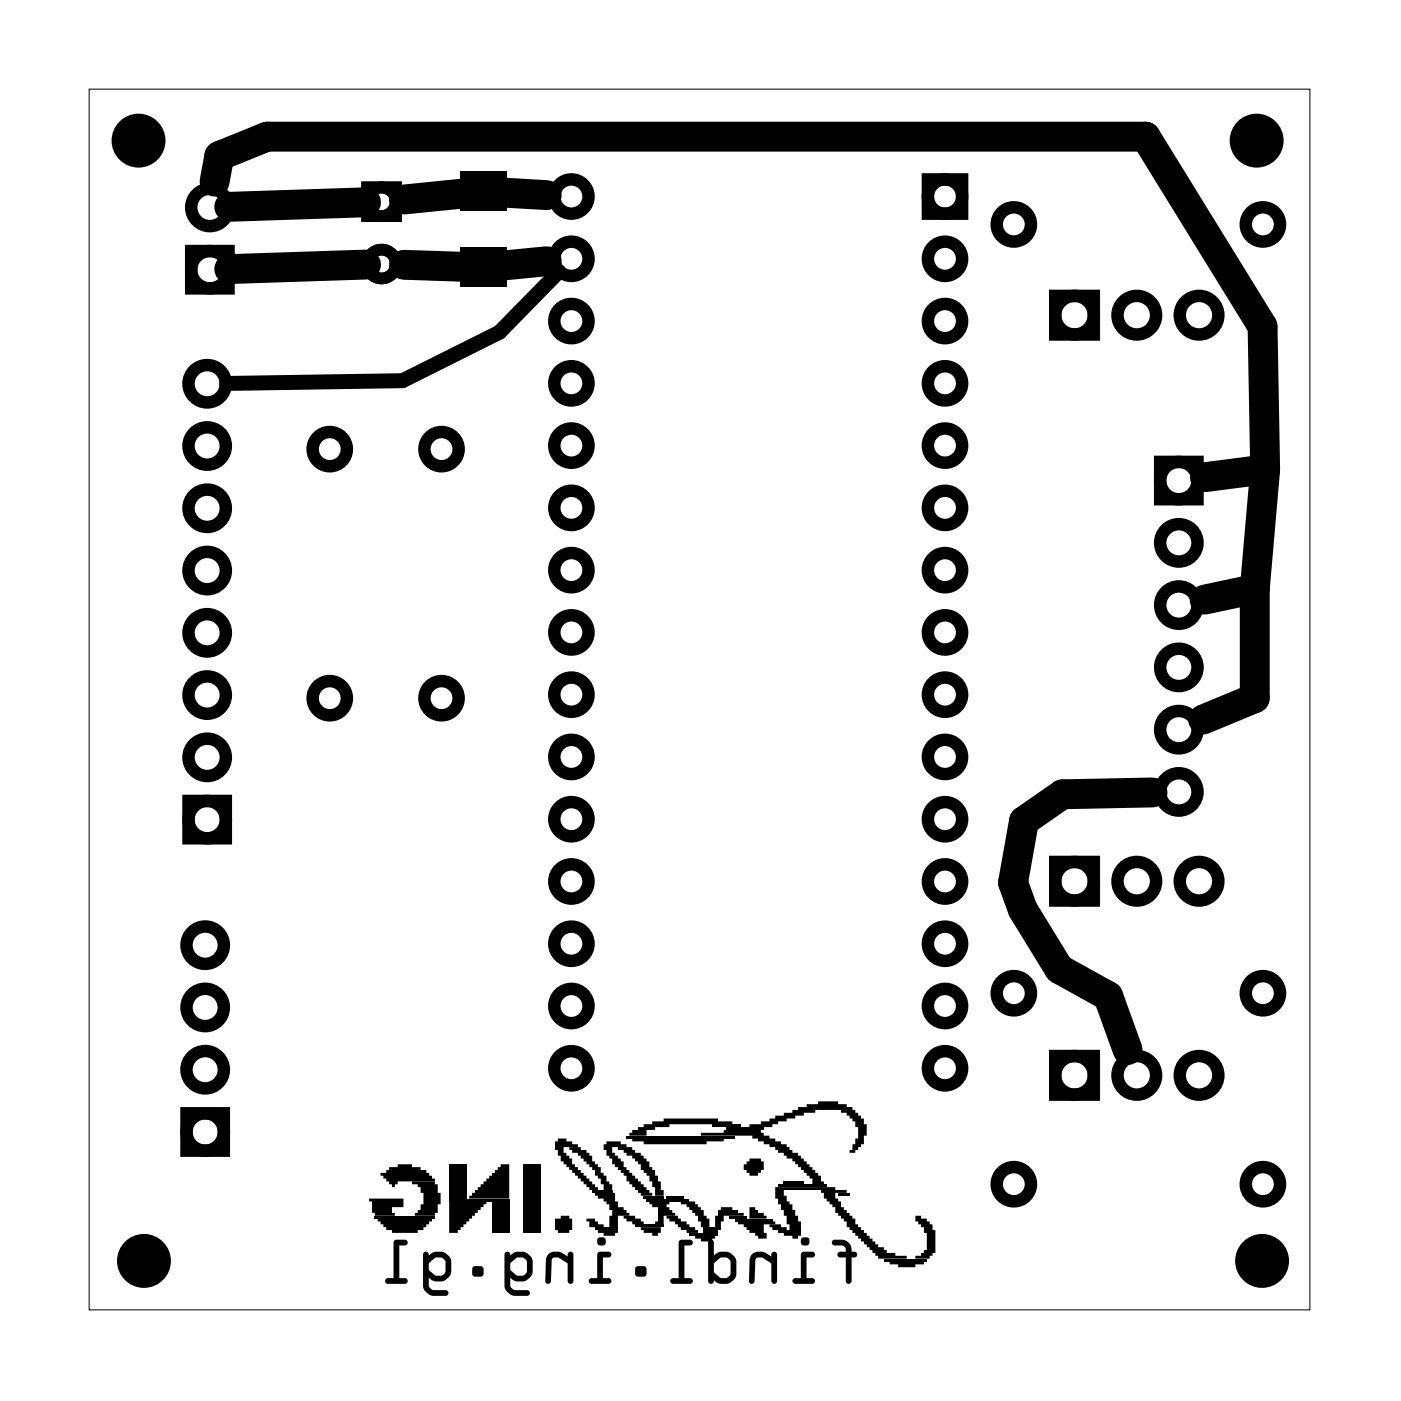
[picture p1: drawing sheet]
<svg xmlns="http://www.w3.org/2000/svg" width="57mm" height="57mm" viewBox="0 0 57 57" stroke-linecap="round" stroke-linejoin="round" font-family="sans-serif">
<path d="M3.6 3.6h49.8v49.8h-49.8z" fill="none" stroke="#000" stroke-width=".04"/>
<g fill="none" stroke="#000" stroke-width=".51">
<path d="M7.8 10.2h1.5v1.6h-1.5zM37.9 7.3h1.3v1.4h-1.3zM43 12.1h1.6v1.5h-1.6zM47.3 18.8h1.5v1.6h-1.5zM7.7 32.7h1.5v1.5h-1.5zM43 35.2h1.6v1.5h-1.6zM7.6 45.4h1.5v1.5h-1.5zM43 43.1h1.6v1.6h-1.6z"/>
<circle cx="8.5" cy="18.2" r=".76"/>
<circle cx="8.5" cy="15.7" r=".76"/>
<circle cx="8.6" cy="11" r=".76"/>
<circle cx="8.6" cy="8.5" r=".76"/>
<circle cx="13.5" cy="18.3" r=".7"/>
<circle cx="18" cy="18.3" r=".7"/>
<circle cx="23.3" cy="8" r=".7"/>
<circle cx="23.3" cy="10.6" r=".7"/>
<circle cx="23.3" cy="18.2" r=".7"/>
<circle cx="23.3" cy="15.6" r=".7"/>
<circle cx="23.3" cy="13.1" r=".7"/>
<circle cx="38.5" cy="8" r=".7"/>
<circle cx="38.5" cy="10.6" r=".7"/>
<circle cx="38.5" cy="15.6" r=".7"/>
<circle cx="38.5" cy="18.2" r=".7"/>
<circle cx="38.5" cy="13.1" r=".7"/>
<circle cx="41.4" cy="9.2" r=".7"/>
<circle cx="43.8" cy="12.9" r=".79"/>
<circle cx="46.4" cy="12.9" r=".79"/>
<circle cx="48.1" cy="19.6" r=".76"/>
<circle cx="48.9" cy="12.9" r=".79"/>
<circle cx="51.5" cy="9.2" r=".7"/>
<circle cx="8.4" cy="38.6" r=".76"/>
<circle cx="8.5" cy="23.3" r=".76"/>
<circle cx="8.5" cy="25.8" r=".76"/>
<circle cx="8.5" cy="28.4" r=".76"/>
<circle cx="8.5" cy="20.7" r=".76"/>
<circle cx="8.5" cy="33.4" r=".76"/>
<circle cx="8.5" cy="30.9" r=".76"/>
<circle cx="13.5" cy="28.5" r=".7"/>
<circle cx="18" cy="28.5" r=".7"/>
<circle cx="23.3" cy="38.5" r=".7"/>
<circle cx="23.3" cy="30.9" r=".7"/>
<circle cx="23.3" cy="36" r=".7"/>
<circle cx="23.3" cy="33.4" r=".7"/>
<circle cx="23.3" cy="28.3" r=".7"/>
<circle cx="23.3" cy="20.7" r=".7"/>
<circle cx="23.3" cy="25.8" r=".7"/>
<circle cx="23.3" cy="23.3" r=".7"/>
<circle cx="38.5" cy="30.9" r=".7"/>
<circle cx="38.5" cy="36" r=".7"/>
<circle cx="38.5" cy="33.4" r=".7"/>
<circle cx="38.5" cy="38.5" r=".7"/>
<circle cx="38.5" cy="28.3" r=".7"/>
<circle cx="38.5" cy="25.8" r=".7"/>
<circle cx="38.5" cy="23.3" r=".7"/>
<circle cx="38.5" cy="20.7" r=".7"/>
<circle cx="43.8" cy="35.9" r=".79"/>
<circle cx="46.4" cy="35.9" r=".79"/>
<circle cx="48.1" cy="22.1" r=".76"/>
<circle cx="48.1" cy="32.3" r=".76"/>
<circle cx="48.1" cy="24.7" r=".76"/>
<circle cx="48.1" cy="27.2" r=".76"/>
<circle cx="48.1" cy="29.8" r=".76"/>
<circle cx="48.9" cy="35.9" r=".79"/>
<circle cx="8.4" cy="41.1" r=".76"/>
<circle cx="8.4" cy="46.2" r=".76"/>
<circle cx="8.4" cy="43.6" r=".76"/>
<circle cx="23.3" cy="43.6" r=".7"/>
<circle cx="23.3" cy="41" r=".7"/>
<circle cx="38.5" cy="41" r=".7"/>
<circle cx="38.5" cy="43.6" r=".7"/>
<circle cx="41.4" cy="48.3" r=".7"/>
<circle cx="41.4" cy="40.5" r=".7"/>
<circle cx="43.8" cy="43.9" r=".79"/>
<circle cx="46.4" cy="43.9" r=".79"/>
<circle cx="48.9" cy="43.9" r=".79"/>
<circle cx="51.5" cy="48.3" r=".7"/>
<circle cx="51.5" cy="40.5" r=".7"/>
</g>
<g fill="#000">
<path d="M18.8 7h1.9v1.6h-1.9zM18.8 10.1h1.9v1.6h-1.9zM15.1 48.9h1.4v.3h-.5v.3h.1v.1h-.8v-.1h-.1v-.5h-.1zM15.5 47.8h.3l.1-.2h.3v-.1h.6v.1h.4v.1h.2v.1h.1v.2l.2 .1v.1h-1.5v.1l-.2 .1-.1-.2h-.1v-.1l-.3-.1zM15.4 49.7h2.2v.1h-.1l-.1 .3h-.1v.1h-.3v.1h-1v-.1h-.2v-.1h-.2v-.2l-.2-.1zM16.8 48.2h.9v.1h.2v.4h.1v.4h-.1v.4h-.2v.1h-.8v-.1l.3-.1v-.3h.1v-.4h-.1v-.3h-.2v-.1h-.2zM18.3 47.5h.7v1.4h-.7zM18.3 49h1.5v.1h-.1v.1h-.1v.2l-.2 .1v.1h-.1l-.2 .2h-.1v.1h-.1l-.1 .3h-.1v.1h-.4zM20.2 47.7h.1l.1-.2h.4v1.4h-1.7v-.1h.2v-.1l.2-.2 .1-.2h.1v-.1h.1v-.1l.3-.1zM20.1 49h.7v1.3h-.7zM21.4 47.5h.7v2.8h-.7zM22.6 46.6h.2v-.2h.3v.2h.2v.1h.3v.1h-.6v.2h.1v.1l.2 .2v.2h.2v.1h.1l.1 .2h.1v.2l.2 .1v.1h.2v.1h.1v.1h.1v.1h-.4v-.1h-.1l-.1-.2h-.1v-.1h-.1v-.1h-.1v-.2l-.3-.1v-.1h-.1l-.1-.2h-.1v-.3h-.1v-.2h-.2z"/>
<path d="M22.6 49.7h.3v-.1h.3v.1h.1v.5h-.1v.1h-.4v-.1h-.2zM23.2 46.8h.5v.1h.2v.1l.3 .1v.3h.1v.1l.2 .1v.2l.2 .2v.2l.3 .1v.2h-.4v-.2h-.1v-.2l-.2-.1v-.3h-.1v-.1l-.3-.1v-.1l-.2-.1v-.2h-.1v-.1h-.3zM23.9 49.7h.4v.1h.1v.1h.2v.2h-.6v-.3h-.1zM24.2 48.5h.8v.2h-.8zM24.3 48.7h.8v.3h.1v.2h.2v.2h.2l.1 .2h-.5v.5h-.3v-.5h.1v-.2h-.1v-.3l-.3-.1v-.1h-.2zM24.3 50.1h.9v.1h-.9zM24.4 50.2h.8v.1h-.1v.1h-.5v-.1h-.2zM24.6 46.7h.1v-.1h.6v.1h.3v.1h-.6v.2h.1l.1 .3 .2 .1v.2h.2v.1h.1l.1 .3h.1v.1l.2 .1v.1h.2l.1 .2 .2 .2v.1h-.5v-.1h-.1v-.2h-.1v-.1l-.2-.1v-.1h-.1v-.2h-.2v-.2l-.2-.1-.1-.2h-.1v-.2l-.3-.2zM25.2 46.8h.6l.1 .2h.2v.1l.3 .2v.1h.1v.2l.2 .1 .1 .5h.2v.3h.1v.3h-.4v-.4h-.1v-.2h-.1v-.2h-.1l-.1-.3h-.2v-.2h-.1l-.1-.2h-.1v-.2h-.2l-.2-.2h-.2zM25.4 49.6h.5v.1h.2l.2 .2h-.5v-.1h-.2zM26.1 50.1h.9v.2h-.2v.1h-.2v-.1h-.3zM26.3 48.8h.8v.1h-.8z"/>
<path d="M25.9 49.9h1.2v.2h-1.2zM26.5 49h.8l-.1 .2h.1l.1 .3h.1v.1h-.4v.3h-.4v-.1h.1v-.6h-.2zM27.2 49.6h.5l.1 .2h.2l.1 .3h.3l.1 .2h-.5v-.1h-.2v-.1h-.1l-.2-.3h-.2zM27.2 48.8h.7v.1h-.7zM26.4 48.9h1.7v.1h-1.7zM27.8 49h.6l.1 .2h.1v.2h.1v.2l.2 .1v.4h-.3l-.1-.5-.3-.1-.1-.3h-.1v-.1h-.2zM28.4 50.4h.8v.1h-.1v.1h-.5v-.1h-.2zM25.8 46.1h.2v-.1h.3v-.1h.3v-.2h.5v-.1h2.2v.1h.6v.2h-2.6v.1h-.6v.1h-.3v.2h-.7zM28.7 50.2h.6v.1h-.6zM28.1 50.3h1.2v.1h-1.2zM28.7 50.1h.7v.1h-.7zM25.8 46.4h3.7v.2h-.7v.1h-2.5v-.1h-.5z"/>
<path d="M29.3 49.4h.1v-.2h.5v.2h.2v.1h.2v.1h-.8l-.1 .5h-.2v-.5h.1zM29.1 45.9h1.1v.1h-1.1zM29.8 49.6h.7v.1h-.7zM30.6 49.2h.2l.1 .3h.3l.1 .2h-.7zM30.3 47.5h.2l.1-.2h.4v.1h.2v.3l-.3 .1v.2h-.3v-.2l-.3-.1zM28.6 46.2h.9v-.1h1.5l.2 .2 .4 .1v.2h.3v.1h.2l.1 .2h.1v.1h.3l.1 .3h.1v.1l.2 .1v.1h.1l.2 .2 .2 .2v.2h.1v.1h-.5v-.2h-.1v-.1h-.1l-.1-.3h-.1v-.1l-.3-.1v-.1h-.1v-.1h-.2v-.2h-.1v-.1h-.3l-.1-.2h-.2v-.1h-.2v-.1h-.3v-.2h-.2v-.1h-2.1zM29.6 46h1.6v.1h-1.6zM30 49.7h1.5v.1h-1.5zM30.1 49.8h1.5v.1h-.4v.4h.1v.2h-.4l-.1-.2h-.2l-.1-.2h-.2v-.2h-.2zM31.4 49.9h.5v.2h.2v.1h-.6zM31.7 50.2h1v.1h-1zM32 50.3h.7v.1h-.1v.1h-.3v-.1h-.3z"/>
<path d="M32 48.2h.8v.1h-.8zM31.7 48.3h2v.1h-2zM31.6 48.4h2.5v.1h-2.1l.1 .5 .2 .1v.3h.1v.2h.2v.2h.1v.4h-.5v-.3h-.1v-.3h-.1l-.1-.5h-.2v-.2h-.1zM30.6 45.9h.4v-.2h.4v-.1h.2v-.1l.7-.1v-.1h.3v-.1h.3v-.2h.5v-.1h.8v.1h.3v.2h.3v.1h-1.5v.1h-.5v.1h-.4v.1l-.7 .1v.2h-.2v.1h-.9zM33.5 48.5h1v.2h-.4v.2l.2 .1v.2h.1v.2l.3 .1v.1l.2 .1v.2h.1l.1 .3h.1v.1l.3 .1v.1h.1v.1l.2 .2v.1h.3l.1 .2h.3v.1h.5v.1h-1.2v-.1l-.2-.1v-.1l-.2-.1v-.1h-.2v-.2l-.2-.1v-.1h-.1l-.1-.2h-.1v-.1h-.2v-.3h-.1l-.1-.2h-.1v-.1h-.1v-.3h-.1v-.1h-.2l-.1-.2h-.1v-.2h-.1zM34.2 48.7h.5v.1h-.5zM34.3 45.3h.6v.1h.1l.1 .2h.1v.3h.2v.4h-.2v.4h-.1l-.1 .2h-.1v.1h-.2v-.1h.1l.1-.5h.1v-.4h-.1v-.3h-.1v-.1h-.1l-.2-.2h-.2zM37.3 49.6l.5 .1v.1l.2 .1v.3h.2v.9h-.2l-.1 .2h-.6v-.1h.3l.1-.2h.1v-.7h-.1v-.2h-.1v-.2l-.3-.1zM36.3 51.5h1.4v.1h-.4v.1h-.7v-.1h-.3zM36.1 51.3h1.7v.2h-1.7z"/>
<path d="M14.7 7.4v1.7h1.7v-1.7zM15.2 8.2a.35 .35 0 0 1 .7 0 .35 .35 0 0 1-.7 0z"/>
<path d="M14.7 7.4v1.7h1.7v-1.7zM15.2 8.2a.35 .35 0 0 1 .7 0 .35 .35 0 0 1-.7 0z"/>
<path d="M34 50.6v.2l.5 .1v.2h-.2a.12 .12 0 0 0-.1 .1 .12 .12 0 0 0 .1 .1h.2v1a.12 .12 0 0 0 .1 .1 .12 .12 0 0 0 .1-.1v-1h.2a.12 .12 0 0 0 .1-.1 .12 .12 0 0 0-.1-.1h-.2a.5 .5 0 0 0-.7-.5zM34 50.6a.51 .51 0 0 1 .7 .5h.2a.12 .12 0 0 1 .1 .1 .12 .12 0 0 1-.1 .1h-.2v1a.12 .12 0 0 1-.1 .1 .12 .12 0 0 1-.1-.1v-1h-.2a.12 .12 0 0 1-.1-.1 .12 .12 0 0 1 .1-.1h.2v-.2l-.5-.1zM32.7 51.1v1h-.3a.12 .12 0 0 0-.1 .2 .12 .12 0 0 0 .1 .1h.7a.12 .12 0 0 0 .1-.1 .12 .12 0 0 0-.1-.2h-.2v-.8h.2a.12 .12 0 0 0 .1-.1 .12 .12 0 0 0-.1-.1zM32.7 51.1h.4a.12 .12 0 0 1 .1 .1 .12 .12 0 0 1-.1 .1h-.2v.8h.2a.12 .12 0 0 1 .1 .2 .12 .12 0 0 1-.1 .1h-.7a.12 .12 0 0 1-.1-.1 .12 .12 0 0 1 .1-.2h.3zM32.7 50.6a.18 .18 0 0 0 .3 0 .18 .18 0 0 0-.3 0zM32.7 50.6a.19 .19 0 0 1 .3 0 .19 .19 0 0 1-.3 0zM30.7 51.2l-.1 .2v.9a.11 .11 0 0 0 .1 .1 .11 .11 0 0 0 .1-.1v-.9l.1-.1h.2l.4 .2v.8a.12 .12 0 0 0 .1 .1 .12 .12 0 0 0 .1-.1v-1.1a.12 .12 0 0 0-.1-.1 .12 .12 0 0 0-.1 .1v.1l-.4-.2zM30.7 51.2l.4-.1 .4 .2v-.1a.12 .12 0 0 1 .1-.1 .12 .12 0 0 1 .1 .1v1.1a.12 .12 0 0 1-.1 .1 .12 .12 0 0 1-.1-.1v-.8l-.4-.2h-.2l-.1 .1v.9a.12 .12 0 0 1-.1 .1 .12 .12 0 0 1-.2-.1l.1-.9zM28.9 50.6v1.7a.12 .12 0 0 0 .1 .1 .12 .12 0 0 0 .1-.2l.3 .2h.3l.2-.2a.97 .97 0 0 0 .1-.8l-.3-.3h-.3l-.3 .1v-.6zM28.9 50.6h.2v.6l.3-.1h.3l.3 .3a.97 .97 0 0 1-.1 .8l-.2 .2h-.3l-.3-.2a.12 .12 0 0 1-.1 .2 .12 .12 0 0 1-.1-.1zM29.2 51.5l.2-.2 .3 .1 .1 .1v.5l-.4 .1-.2-.2zM29.2 51.5v.4l.2 .2 .4-.1v-.6l-.2-.1h-.2zM27.7 50.6v1.5h-.2a.14 .14 0 0 0-.2 .2 .12 .12 0 0 0 .2 .1h.6a.12 .12 0 0 0 .2-.1 .14 .14 0 0 0-.2-.2h-.2v-1.3h.2a.12 .12 0 0 0 .2-.1 .12 .12 0 0 0-.2-.1zM27.7 50.6h.4a.12 .12 0 0 1 .2 .1 .12 .12 0 0 1-.2 .1h-.2v1.3h.2a.14 .14 0 0 1 .2 .2 .12 .12 0 0 1-.2 .1h-.6a.12 .12 0 0 1-.2-.1 .14 .14 0 0 1 .2-.2h.2zM25.9 51.7v.3h.4v-.3zM25.9 51.7h.4v.3h-.4zM24.4 51.1v1h-.3a.12 .12 0 0 0-.1 .2 .12 .12 0 0 0 .1 .1h.7a.12 .12 0 0 0 .1-.1 .12 .12 0 0 0-.1-.2h-.2v-.8h.2a.12 .12 0 0 0 .1-.1 .12 .12 0 0 0-.1-.1zM24.4 51.1h.4a.12 .12 0 0 1 .1 .1 .12 .12 0 0 1-.1 .1h-.2v.8h.2a.12 .12 0 0 1 .1 .2 .12 .12 0 0 1-.1 .1h-.7a.12 .12 0 0 1-.1-.1 .12 .12 0 0 1 .1-.2h.3zM24.4 50.6a.18 .18 0 0 0 .3 0 .18 .18 0 0 0-.3 0zM24.3 50.6a.2 .2 0 0 1 .4 0 .2 .2 0 0 1-.4 0zM22.4 51.2l-.1 .2-.1 .9a.11 .11 0 0 0 .2 .1 .11 .11 0 0 0 .1-.1v-.9l.1-.1h.2l.4 .2v.8a.12 .12 0 0 0 .1 .1 .12 .12 0 0 0 .1-.1v-1.1a.12 .12 0 0 0-.1-.1 .12 .12 0 0 0-.1 .1v.1l-.5-.2zM22.4 51.2l.3-.1 .5 .2v-.1a.12 .12 0 0 1 .1-.1 .12 .12 0 0 1 .1 .1v1.1a.12 .12 0 0 1-.1 .1 .12 .12 0 0 1-.1-.1v-.8l-.4-.2h-.2l-.1 .1v.9a.12 .12 0 0 1-.1 .1 .12 .12 0 0 1-.2-.1l.1-.9zM20.6 51.1v1.5l.3 .2 .6 .1a.12 .12 0 0 0 .1-.2 .12 .12 0 0 0-.1-.1h-.6l-.1-.1v-.4l.3 .2h.3l.2-.2 .1-.2v-.6l-.3-.2h-.3l-.3 .1-.1-.1zM20.6 51.1a.12 .12 0 0 1 .2 0 .12 .12 0 0 1 0 .1l.2-.1h.3h.2l.2 .2v.6l-.1 .2-.2 .2h-.3l-.3-.2v.4l.1 .1h.6a.12 .12 0 0 1 .1 .1 .12 .12 0 0 1-.1 .2l-.6-.1-.3-.2zM20.9 51.5l.2-.2h.3l.1 .2v.4l-.2 .1h-.2l-.3-.2zM20.9 51.5l-.1 .3 .3 .2h.2l.2-.1v-.4l-.1-.2h-.3zM19.3 51.7v.3h.4v-.3zM19.3 51.7h.4v.3h-.4zM17.3 51.1v1.5l.3 .2 .6 .1a.12 .12 0 0 0 .1-.2 .12 .12 0 0 0-.1-.1h-.6l-.1-.1v-.4l.3 .2h.3l.2-.2 .1-.2v-.6l-.3-.2h-.4l-.2 .1-.1-.1zM17.3 51.1a.12 .12 0 0 1 .1 0 .12 .12 0 0 1 .1 .1l.2-.1h.3h.2l.2 .2v.6l-.1 .2-.2 .2h-.3l-.3-.2v.4l.1 .1h.6a.12 .12 0 0 1 .1 .1 .12 .12 0 0 1-.1 .2l-.6-.1-.3-.2zM17.5 51.5l.3-.2h.2l.2 .2v.4l-.2 .1h-.3l-.2-.2zM17.5 51.5v.3l.2 .2h.3l.2-.1v-.4l-.2-.2h-.2zM16.1 50.6v1.5h-.3a.12 .12 0 0 0-.1 .2 .12 .12 0 0 0 .1 .1h.7a.12 .12 0 0 0 .1-.1 .12 .12 0 0 0-.1-.2h-.2v-1.3h.2a.12 .12 0 0 0 .1-.1 .12 .12 0 0 0-.1-.1zM16.1 50.6h.4a.12 .12 0 0 1 .1 .1 .12 .12 0 0 1-.1 .1h-.2v1.3h.2a.12 .12 0 0 1 .1 .2 .12 .12 0 0 1-.1 .1h-.7a.12 .12 0 0 1-.1-.1 .12 .12 0 0 1 .1-.2h.3z"/>
<path d="M34 50.6v.2l.5 .1v.2h-.2a.12 .12 0 0 0-.1 .1 .12 .12 0 0 0 .1 .1h.2v1a.12 .12 0 0 0 .1 .1 .12 .12 0 0 0 .1-.1v-1h.2a.12 .12 0 0 0 .1-.1 .12 .12 0 0 0-.1-.1h-.2a.51 .51 0 0 0-.7-.5zM32.7 51.1v1h-.3a.12 .12 0 0 0-.1 .2 .12 .12 0 0 0 .1 .1h.7a.12 .12 0 0 0 .1-.1 .12 .12 0 0 0-.1-.2h-.2v-.8h.2a.12 .12 0 0 0 .1-.1 .12 .12 0 0 0-.1-.1zM32.7 50.6a.18 .18 0 0 0 .3 0 .18 .18 0 0 0-.3 0zM30.7 51.2l-.1 .2v.9a.12 .12 0 0 0 .1 .1 .12 .12 0 0 0 .1-.1v-.9l.1-.1h.2l.4 .2v.8a.12 .12 0 0 0 .1 .1 .12 .12 0 0 0 .1-.1v-1.1a.12 .12 0 0 0-.1-.1 .12 .12 0 0 0-.1 .1v.1l-.4-.2zM28.9 50.6v1.7a.12 .12 0 0 0 .1 .1 .12 .12 0 0 0 .1-.2l.3 .2h.3l.2-.2a.97 .97 0 0 0 .1-.8 .54 .54 0 0 0-.7-.3l-.2 .1v-.6zM29.2 51.5l.2-.2 .3 .1 .1 .1v.5l-.4 .1-.2-.2zM27.7 50.6v1.5h-.2a.14 .14 0 0 0-.2 .2 .12 .12 0 0 0 .2 .1h.6a.12 .12 0 0 0 .2-.1 .14 .14 0 0 0-.2-.2h-.2v-1.3h.2a.12 .12 0 0 0 .2-.1 .12 .12 0 0 0-.2-.1zM25.9 51.7v.3h.4v-.3zM24.4 51.1v1h-.3a.12 .12 0 0 0-.1 .2 .12 .12 0 0 0 .1 .1h.7a.12 .12 0 0 0 .1-.1 .12 .12 0 0 0-.1-.2h-.2v-.8h.2a.12 .12 0 0 0 .1-.1 .12 .12 0 0 0-.1-.1zM24.3 50.6a.2 .2 0 0 0 .4 0 .2 .2 0 0 0-.4 0zM22.4 51.2l-.1 .2-.1 .9a.12 .12 0 0 0 .2 .1 .12 .12 0 0 0 .1-.1v-.9l.1-.1h.2l.4 .2v.8a.12 .12 0 0 0 .1 .1 .12 .12 0 0 0 .1-.1v-1.1a.12 .12 0 0 0-.1-.1 .12 .12 0 0 0-.1 .1v.1l-.5-.2zM20.6 51.1v1.5l.3 .2 .6 .1a.12 .12 0 0 0 .1-.2 .12 .12 0 0 0-.1-.1h-.6l-.1-.1v-.4l.3 .2h.3l.2-.2 .1-.2v-.6l-.3-.2h-.3l-.3 .1-.1-.1zM20.9 51.5l.2-.2h.3l.1 .2v.4l-.2 .1h-.2l-.3-.2zM19.3 51.7v.3h.4v-.3zM17.3 51.1v1.5l.3 .2 .6 .1a.12 .12 0 0 0 .1-.2 .12 .12 0 0 0-.1-.1h-.6l-.1-.1v-.4l.3 .2h.3l.2-.2 .1-.2v-.6l-.3-.2h-.4l-.2 .1-.1-.1zM17.5 51.5l.3-.2h.2l.2 .2v.4l-.2 .1h-.3l-.2-.2zM16.1 50.6v1.5h-.3a.12 .12 0 0 0-.1 .2 .12 .12 0 0 0 .1 .1h.7a.12 .12 0 0 0 .1-.1 .12 .12 0 0 0-.1-.2h-.2v-1.3h.2a.12 .12 0 0 0 .1-.1 .12 .12 0 0 0-.1-.1z"/>
</g>
<g fill="#000">
<circle cx="5.7" cy="5.7" r="1.1"/>
<circle cx="51.3" cy="5.7" r="1.1"/>
<circle cx="5.9" cy="51.4" r="1.1"/>
<circle cx="51.5" cy="51.4" r="1.1"/>
</g>
<g fill="none" stroke="#000" stroke-width=".48">
<circle cx="15.6" cy="8.2" r=".59"/>
<circle cx="15.6" cy="10.8" r=".59"/>
</g>
<path d="M15.3 49.7h2.4M18.3 49h2.5M25.6 46.4h4.4" fill="none" stroke="#000" stroke-width=".12"/>
<path d="M8.8 7.4l.1-1 2-.8h35.8l4.8 7.7 .1 5.8M14.9 10.8l-5.5 .2M14.9 8.3l-5.5 .1M16.5 10.8l2.4 .1M18.9 7.9l-2.4 .2M20.5 7.9l1.8 .1M22.3 10.7l-1.8 .1M51.6 19.1l-2.4 .4M51.6 19.1l-.4 4.9M47 32.3l-3.7 .1-1.5 1.1-.5 2.5 .4 1.1 1.5 2.4 2 1.1 .8 2.2M51.2 24l-2.1 .5M51.2 24v4.5l-2.1 .9" fill="none" stroke="#000" stroke-width="1.2"/>
<path d="M22.8 11.1l-2.4 2.5-4 1.9-7.2 .1" fill="none" stroke="#000" stroke-width=".61"/>
</svg>
